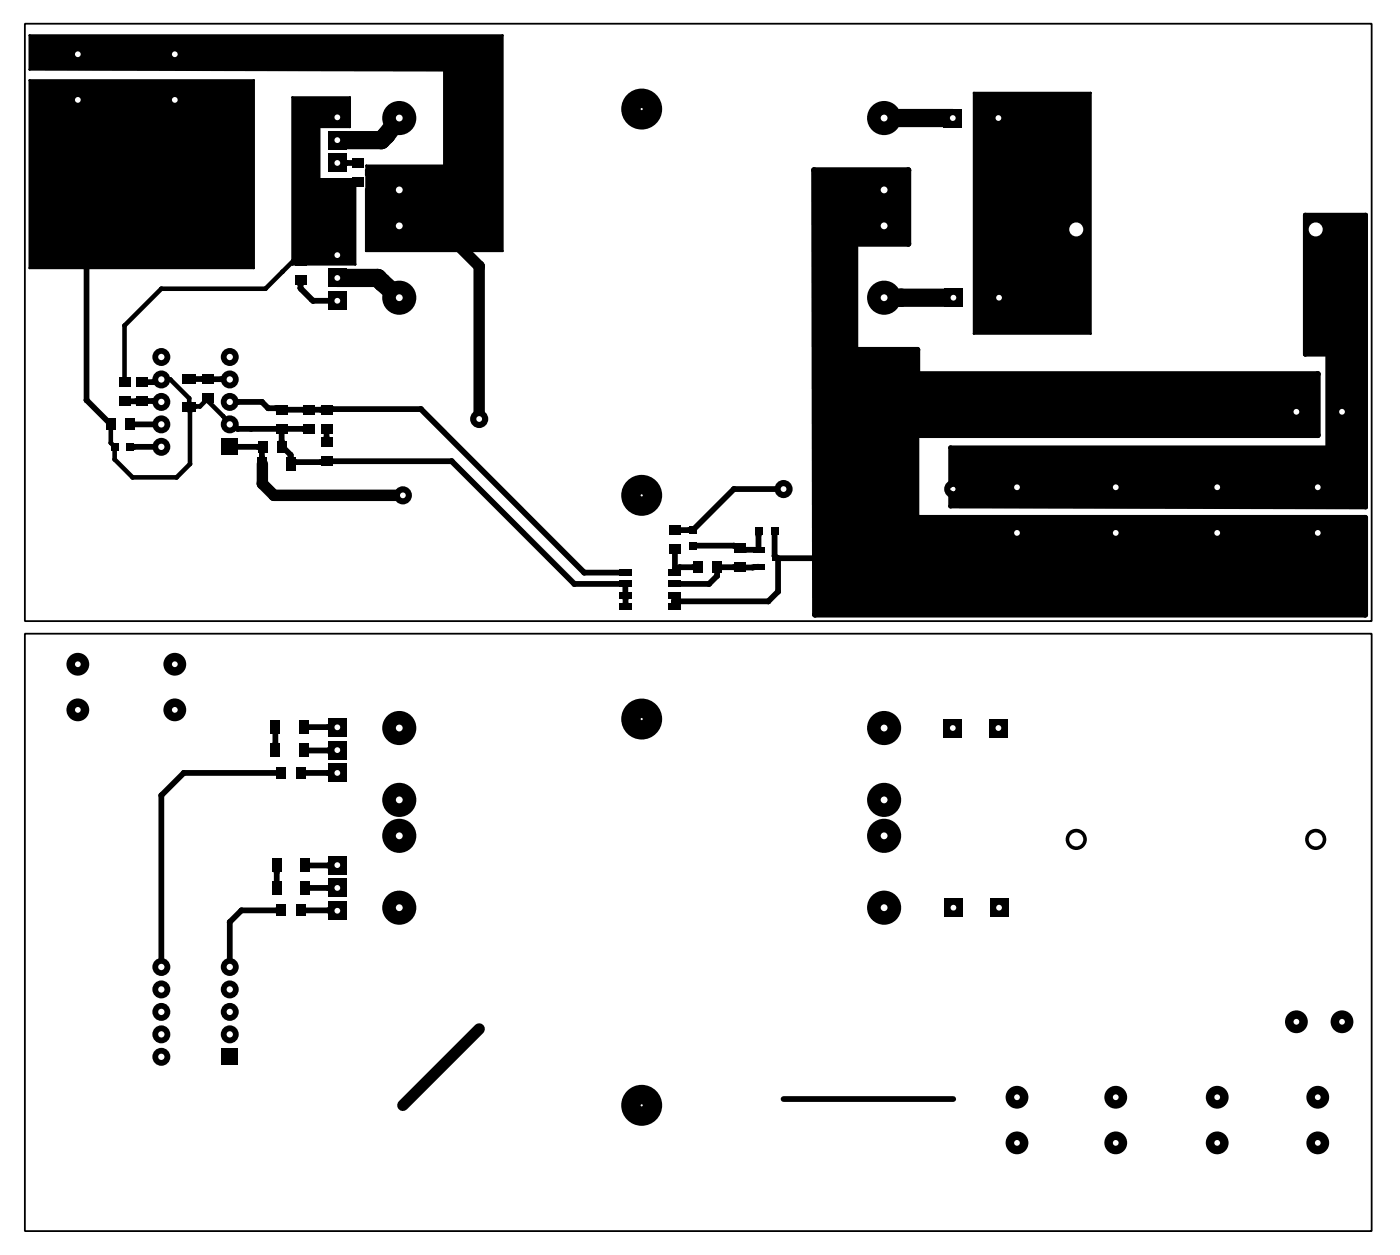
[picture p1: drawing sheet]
<svg xmlns="http://www.w3.org/2000/svg" width="156mm" height="140mm" viewBox="0 0 156 140" stroke-linecap="round" stroke-linejoin="round" font-family="sans-serif">
<g fill="#000">
<circle cx="37.5" cy="18.1" r=".32"/>
<circle cx="37.6" cy="18" r=".32"/>
<circle cx="38.6" cy="18.1" r=".32"/>
<circle cx="42.5" cy="15.6" r="1.01"/>
<circle cx="43" cy="15" r="1.01"/>
<circle cx="9.6" cy="28.9" r=".32"/>
<circle cx="12.5" cy="26" r=".32"/>
<circle cx="13.9" cy="36.2" r=".25"/>
<circle cx="18" cy="32.1" r=".25"/>
<circle cx="26.7" cy="26" r=".32"/>
<circle cx="29.6" cy="32.1" r=".25"/>
<circle cx="31.5" cy="30.2" r=".25"/>
<circle cx="32.7" cy="29" r=".25"/>
<circle cx="32.8" cy="29" r=".25"/>
<circle cx="33.5" cy="31.7" r=".32"/>
<circle cx="33.5" cy="32.1" r=".32"/>
<circle cx="33.5" cy="32.1" r=".12"/>
<circle cx="33.5" cy="32.4" r=".12"/>
<circle cx="34.1" cy="21.9" r=".12"/>
<circle cx="34.6" cy="33.5" r=".12"/>
<circle cx="34.9" cy="33.5" r=".32"/>
<circle cx="34.9" cy="33.5" r=".12"/>
<circle cx="37.6" cy="33.3" r=".32"/>
<circle cx="37.8" cy="33.5" r=".32"/>
<circle cx="38.2" cy="21.9" r=".12"/>
<circle cx="42.1" cy="30.9" r="1.01"/>
<circle cx="42.6" cy="31.4" r="1.01"/>
<circle cx="46.4" cy="25.1" r=".63"/>
<circle cx="48.9" cy="25.1" r=".63"/>
<circle cx="53.4" cy="29.6" r=".63"/>
<circle cx="100.4" cy="33.1" r="1.01"/>
<circle cx="9.6" cy="44.5" r=".32"/>
<circle cx="12.3" cy="49.3" r=".25"/>
<circle cx="12.8" cy="51.1" r=".25"/>
<circle cx="14.8" cy="53.1" r=".25"/>
<circle cx="14.9" cy="49.7" r=".32"/>
<circle cx="15.1" cy="44.7" r=".32"/>
<circle cx="16.4" cy="44.6" r=".32"/>
<circle cx="17.1" cy="44.6" r=".32"/>
<circle cx="17.1" cy="42.5" r=".32"/>
<circle cx="19" cy="42.2" r=".25"/>
<circle cx="19.7" cy="53.1" r=".25"/>
<circle cx="21.1" cy="44.3" r=".25"/>
<circle cx="21.1" cy="44.8" r=".25"/>
<circle cx="21.2" cy="51.6" r=".25"/>
<circle cx="21.2" cy="45.8" r=".25"/>
<circle cx="21.8" cy="45.2" r=".25"/>
<circle cx="22.3" cy="45.2" r=".25"/>
<circle cx="22.5" cy="42.2" r=".32"/>
<circle cx="23.2" cy="44.6" r=".25"/>
<circle cx="24.7" cy="42.2" r=".32"/>
<circle cx="24.9" cy="46.3" r=".25"/>
<circle cx="26.5" cy="44.7" r=".32"/>
<circle cx="26.5" cy="47.7" r=".32"/>
<circle cx="28" cy="47.7" r=".32"/>
<circle cx="28.7" cy="49.7" r=".32"/>
<circle cx="29.2" cy="50.9" r=".32"/>
<circle cx="29.2" cy="49.7" r=".32"/>
<circle cx="29.2" cy="44.7" r=".32"/>
<circle cx="29.2" cy="53.8" r=".63"/>
<circle cx="29.9" cy="45.4" r=".32"/>
<circle cx="30.5" cy="55.1" r=".63"/>
<circle cx="30.7" cy="45.4" r=".32"/>
<circle cx="31.4" cy="49.6" r=".32"/>
<circle cx="31.4" cy="49.1" r=".32"/>
<circle cx="32.4" cy="50.9" r=".32"/>
<circle cx="32.4" cy="50.6" r=".32"/>
<circle cx="32.9" cy="51.4" r=".32"/>
<circle cx="33.8" cy="45.6" r=".32"/>
<circle cx="33.8" cy="47.7" r=".32"/>
<circle cx="35.7" cy="51.4" r=".32"/>
<circle cx="35.7" cy="45.6" r=".32"/>
<circle cx="36.4" cy="48.7" r=".32"/>
<circle cx="37" cy="45.5" r=".32"/>
<circle cx="44.9" cy="55.1" r="1.01"/>
<circle cx="46.9" cy="45.5" r=".32"/>
<circle cx="50.3" cy="51.3" r=".32"/>
<circle cx="76.7" cy="59" r=".32"/>
<circle cx="81.7" cy="54.4" r=".32"/>
<circle cx="84.5" cy="59.6" r=".32"/>
<circle cx="64" cy="65" r=".32"/>
<circle cx="65.1" cy="63.7" r=".32"/>
<circle cx="69.7" cy="66.6" r=".32"/>
<circle cx="69.7" cy="67.2" r=".32"/>
<circle cx="75.1" cy="66.9" r=".32"/>
<circle cx="75.1" cy="67.2" r=".32"/>
<circle cx="75.2" cy="63.4" r=".32"/>
<circle cx="75.7" cy="63.1" r=".32"/>
<circle cx="77.2" cy="63.1" r=".32"/>
<circle cx="79" cy="65" r=".32"/>
<circle cx="79.9" cy="64.1" r=".32"/>
<circle cx="81.7" cy="60.7" r=".32"/>
<circle cx="81.7" cy="63.1" r=".32"/>
<circle cx="83" cy="61.2" r=".32"/>
<circle cx="83.8" cy="63.2" r=".32"/>
<circle cx="85.6" cy="66.9" r=".32"/>
<circle cx="86.3" cy="61.9" r=".32"/>
<circle cx="86.7" cy="65.8" r=".32"/>
<circle cx="100.1" cy="62.1" r=".32"/>
<circle cx="18" cy="88.5" r=".32"/>
<circle cx="20.5" cy="86" r=".32"/>
<circle cx="30.7" cy="82.8" r=".32"/>
<circle cx="30.8" cy="97.1" r=".32"/>
<circle cx="36.5" cy="80.9" r=".32"/>
<circle cx="36.5" cy="98.8" r=".32"/>
<circle cx="36.5" cy="83.5" r=".32"/>
<circle cx="36.5" cy="96.3" r=".32"/>
<circle cx="36.5" cy="86" r=".32"/>
<circle cx="37.6" cy="85.9" r=".32"/>
<circle cx="25.6" cy="102.6" r=".32"/>
<circle cx="26.9" cy="101.3" r=".32"/>
<circle cx="30.8" cy="101.3" r=".32"/>
<circle cx="36.5" cy="101.3" r=".32"/>
<circle cx="37.6" cy="101.2" r=".32"/>
</g>
<g fill="none" stroke="#000" stroke-width=".64">
<path d="M37.5 18.1h2.4M37.6 18v.1M27.4 25.5l-.7 .5h-14.2l-2.9 2.9v15.6l2.7 2.7M33.5 31.2v.9l1.4 1.4h2.9M37.6 33.3v.2M13.9 44.7l3.2-.1 .9 .1M14.5 47.2h3.5M14.5 49.7h3.5M18 42.2l-.9 .3h-1.3M21.1 42.2h4.5M25.6 49.7h3.6M25.6 47.2l.9 .5h8"/>
<path d="M25.6 44.7h3.6l.7 .7h.8l.7 .2 15.5-.1 18.2 18.2h4.5M29.2 49.7v1.9M31.4 49.6l1 1v1l.5-.2h2.8l.7-.1h13.9l13.7 13.7h5.6v2.5M31.4 47.7v2M36.4 47.7v1.5M84.5 59.1v2.1h-1.5l-.6-.2-.7-.3h-4.5M86.3 59.1v2.8l.4 .2M87.3 54.4h-5.6l-4.5 4.6h-2M75.1 66.3v1.2M75.2 61.1v2.3l-.1 .3 .6-.6h2M84.5 63.1l-.7 .1-3.9-.1v1l-.9 .9h-3.9M86.7 62.1v3.7l-1.1 1.1h-10.5"/>
<path d="M86.7 62.1h13.4M30.7 80.9v2.6M30.8 96.3v2.5M31.3 86h-10.8l-2.5 2.5v19.1M33.8 80.9l3.8 .1M34 98.8h3.6M37.6 85.9v.1h-4.1M37.6 96.3h-3.6M37.6 83.5h-3.8M31.3 101.3h-4.4l-1.3 1.3v5M37.6 101.2v.2l-4.1-.1M87.3 122.3h18.9"/>
</g>
<path d="M44.5 25.1h4.4l4.5 4.5v17M29.2 51.6v2.2l1.3 1.3h14.4M53.4 114.5l-8.5 8.5" fill="none" stroke="#000" stroke-width="1.3"/>
<path d="M33.5 32.1v.3l1.1 1.1h.3M39.9 20.3l-1.7 1.6h-4.1l-.6-.3" fill="none" stroke="#000" stroke-width=".25"/>
<path d="M44.5 13.1l-1.5 1.9-.5 .6h-4.9M98.5 13.1h7.6M37.6 30.9h4.5l2.4 2.2M98.5 33.1h7.7" fill="none" stroke="#000" stroke-width="2"/>
<path d="M33.5 29h-.8l-3.1 3.1h-11.6l-4.1 4.1v6.3M18 42.2h1l2.1 2.1v1M21.1 45.3l1.2-.1 .9-.9v.3l1.7 1.7 .7 .9M21.1 45.3l.1 .5v5.8l-1.5 1.5h-4.9l-2-2v-1.4l-.5-.4v-2.1" fill="none" stroke="#000" stroke-width=".51"/>
<circle cx="44.9" cy="55.1" r=".32" fill="#fff"/>
<circle cx="53.4" cy="46.6" r="1.01" fill="#000"/>
<circle cx="53.4" cy="46.6" r=".32" fill="#fff"/>
<circle cx="87.3" cy="54.4" r="1.01" fill="#000"/>
<circle cx="87.3" cy="54.4" r=".32" fill="#fff"/>
<circle cx="106.2" cy="54.4" r="1.01" fill="#000"/>
<circle cx="106.2" cy="54.4" r=".32" fill="#fff"/>
<g fill="#000">
<path d="M32.6 10.8h6.4v3.3h-3.4v5.8h4v9.5h-7zM36.9 13.1a.7 .7 0 0 0 1.4 0 .7 .7 0 0 0-1.4 0zM36.9 28.4a.7 .7 0 0 0 1.4 0 .7 .7 0 0 0-1.4 0zM33.4 25.4l-.1 .2 .2 .1 .1-.2zM33.4 21.5l-.1 .2 .2 .1 .1-.2zM33.4 28.9l-.1 .2 .2 .1 .1-.2z" fill-rule="evenodd"/>
<path d="M3.3 8.9h25v20.9h-25zM27.3 25.4l-.1 .2 .2 .1 .1-.2zM27.3 21.5l-.1 .2 .2 .1 .1-.2zM7.9 11.1a.76 .76 0 0 0 1.5 0 .76 .76 0 0 0-1.5 0zM18.7 11.1a.76 .76 0 0 0 1.5 0 .76 .76 0 0 0-1.5 0zM5.3 9.8l.1 .2 .2-.1-.1-.1zM11.5 10l.1 .2 .2-.1-.1-.2zM16 10l.1 .2 .2-.1-.1-.2z" fill-rule="evenodd"/>
<path d="M3.3 3.9h52.7v24h-15.2v-9.5h8.7v-10.6l-46.2-.1zM43.5 25.1a.96 .96 0 0 0 1.9 0 .96 .96 0 0 0-1.9 0zM43.5 21.1a.96 .96 0 0 0 1.9 0 .96 .96 0 0 0-1.9 0zM7.9 6a.76 .76 0 0 0 1.5 0 .76 .76 0 0 0-1.5 0zM18.7 6a.76 .76 0 0 0 1.5 0 .76 .76 0 0 0-1.5 0zM5.3 6.7l.1 .2 .2-.1-.1-.2zM11.5 6.8l.1 .2 .2-.1-.1-.1zM16 6.8l.1 .2 .2-.1-.1-.1z" fill-rule="evenodd"/>
<path d="M90.7 18.9h10.5v8.2h-5.9v11.8h6.9v2.7h44.6v6.8h-44.7v9.2h49.9v10.8h-61.2zM97.3 25.1a1.17 1.17 0 0 0 2.3 0 1.17 1.17 0 0 0-2.3 0zM97.3 21.1a1.17 1.17 0 0 0 2.3 0 1.17 1.17 0 0 0-2.3 0zM145.8 59.3a.96 .96 0 0 0 1.9 0 .96 .96 0 0 0-1.9 0zM134.6 59.3a.96 .96 0 0 0 1.9 0 .96 .96 0 0 0-1.9 0zM123.3 59.3a.96 .96 0 0 0 1.9 0 .96 .96 0 0 0-1.9 0zM112.3 59.3a.96 .96 0 0 0 1.9 0 .96 .96 0 0 0-1.9 0zM143.4 45.8a1 1 0 0 0 2 0 1 1 0 0 0-2 0zM110 58.4a.35 .35 0 0 0 .7 0 .35 .35 0 0 0-.7 0zM116.1 58.5a.35 .35 0 0 0 .7 0 .35 .35 0 0 0-.7 0zM145.2 42.6a.35 .35 0 0 0 .7 0 .35 .35 0 0 0-.7 0zM143.7 58.4a.35 .35 0 0 0 .7 0 .35 .35 0 0 0-.7 0zM149.5 58.5a.35 .35 0 0 0 .7 0 .35 .35 0 0 0-.7 0z" fill-rule="evenodd"/>
<path d="M108.5 10.3h13v26.8h-13zM110.5 13.1a.7 .7 0 0 0 1.4 0 .7 .7 0 0 0-1.4 0zM110.6 33.1a.7 .7 0 0 0 1.4 0 .7 .7 0 0 0-1.4 0zM118.9 25.5a1 1 0 0 0 2 0 1 1 0 0 0-2 0z" fill-rule="evenodd"/>
<path d="M105.9 49.8h42v-10.4h-2.5v-15.5h6.7v32.5l-46.2-.1v-1.4h.1h.4l.3-.3v-.4l-.3-.3h-.4l-.1 .1zM145.4 25.5a1.15 1.15 0 0 0 2.3 0 1.15 1.15 0 0 0-2.3 0zM145.9 54.2a.9 .9 0 0 0 1.8 0 .9 .9 0 0 0-1.8 0zM134.7 54.2a.9 .9 0 0 0 1.8 0 .9 .9 0 0 0-1.8 0zM123.4 54.2a.9 .9 0 0 0 1.8 0 .9 .9 0 0 0-1.8 0zM112.4 54.2a.9 .9 0 0 0 1.8 0 .9 .9 0 0 0-1.8 0zM148.6 45.8a.9 .9 0 0 0 1.8 0 .9 .9 0 0 0-1.8 0zM110.1 55.1v.2l.2 .2h.2l.1-.2v-.2l-.1-.1h-.2zM116.2 55.2v.2l.2 .2h.2l.1-.2v-.2l-.1-.1h-.2zM148.4 42.5v.2l.2 .2h.2l.1-.2v-.2l-.1-.1h-.2zM143.8 55.1v.2l.2 .2h.2l.1-.2v-.2l-.1-.1h-.2zM149.6 55.2v.2l.2 .2h.2l.1-.2v-.2l-.1-.1h-.2z" fill-rule="evenodd"/>
<circle cx="3.3" cy="7.7" r=".12"/>
<circle cx="3.3" cy="8.9" r=".12"/>
<circle cx="3.3" cy="3.9" r=".12"/>
<circle cx="5.3" cy="6.8" r=".12"/>
<circle cx="5.3" cy="6.7" r=".12"/>
<circle cx="5.3" cy="9.8" r=".12"/>
<circle cx="5.3" cy="9.9" r=".12"/>
<circle cx="5.4" cy="6.9" r=".12"/>
<circle cx="5.4" cy="9.8" r=".12"/>
<circle cx="5.4" cy="6.6" r=".12"/>
<circle cx="5.4" cy="10" r=".12"/>
<circle cx="5.5" cy="10" r=".12"/>
<circle cx="5.5" cy="9.8" r=".12"/>
<circle cx="5.5" cy="6.6" r=".12"/>
<circle cx="5.5" cy="6.9" r=".12"/>
<circle cx="5.6" cy="9.9" r=".12"/>
<circle cx="5.6" cy="6.7" r=".12"/>
<circle cx="5.6" cy="6.8" r=".12"/>
<circle cx="5.6" cy="9.8" r=".12"/>
<circle cx="8" cy="5.7" r=".12"/>
<circle cx="8" cy="6.3" r=".12"/>
<circle cx="8" cy="6" r=".12"/>
<circle cx="8" cy="11.4" r=".12"/>
<circle cx="8" cy="11.1" r=".12"/>
<circle cx="8" cy="10.8" r=".12"/>
<circle cx="8.4" cy="11.8" r=".12"/>
<circle cx="8.4" cy="5.3" r=".12"/>
<circle cx="8.4" cy="6.7" r=".12"/>
<circle cx="8.4" cy="10.4" r=".12"/>
<circle cx="8.7" cy="11.8" r=".12"/>
<circle cx="8.7" cy="5.3" r=".12"/>
<circle cx="8.7" cy="6.7" r=".12"/>
<circle cx="8.7" cy="10.4" r=".12"/>
<circle cx="9" cy="11.8" r=".12"/>
<circle cx="9" cy="6.7" r=".12"/>
<circle cx="9" cy="5.3" r=".12"/>
<circle cx="9" cy="10.4" r=".12"/>
<circle cx="9.4" cy="11.4" r=".12"/>
<circle cx="9.4" cy="10.8" r=".12"/>
<circle cx="9.4" cy="6" r=".12"/>
<circle cx="9.4" cy="6.3" r=".12"/>
<circle cx="9.4" cy="5.7" r=".12"/>
<circle cx="9.4" cy="11.1" r=".12"/>
<circle cx="11.5" cy="6.9" r=".12"/>
<circle cx="11.5" cy="10" r=".12"/>
<circle cx="11.5" cy="10.1" r=".12"/>
<circle cx="11.5" cy="6.8" r=".12"/>
<circle cx="11.6" cy="10.2" r=".12"/>
<circle cx="11.6" cy="7" r=".12"/>
<circle cx="11.6" cy="9.9" r=".12"/>
<circle cx="11.6" cy="6.8" r=".12"/>
<circle cx="11.7" cy="7" r=".12"/>
<circle cx="11.7" cy="9.9" r=".12"/>
<circle cx="11.7" cy="6.8" r=".12"/>
<circle cx="11.7" cy="10.2" r=".12"/>
<circle cx="11.8" cy="10" r=".12"/>
<circle cx="11.8" cy="10.1" r=".12"/>
<circle cx="11.8" cy="6.9" r=".12"/>
<circle cx="11.8" cy="6.8" r=".12"/>
<circle cx="16" cy="6.9" r=".12"/>
<circle cx="16" cy="10" r=".12"/>
<circle cx="16" cy="6.8" r=".12"/>
<circle cx="16" cy="10.1" r=".12"/>
<circle cx="16.1" cy="6.8" r=".12"/>
<circle cx="16.1" cy="9.9" r=".12"/>
<circle cx="16.1" cy="7" r=".12"/>
<circle cx="16.1" cy="10.2" r=".12"/>
<circle cx="16.2" cy="9.9" r=".12"/>
<circle cx="16.2" cy="7" r=".12"/>
<circle cx="16.2" cy="6.8" r=".12"/>
<circle cx="16.2" cy="10.2" r=".12"/>
<circle cx="16.3" cy="10" r=".12"/>
<circle cx="16.3" cy="6.9" r=".12"/>
<circle cx="16.3" cy="6.8" r=".12"/>
<circle cx="16.3" cy="10.1" r=".12"/>
<circle cx="18.8" cy="6.3" r=".12"/>
<circle cx="18.8" cy="11.4" r=".12"/>
<circle cx="18.8" cy="11.1" r=".12"/>
<circle cx="18.8" cy="6" r=".12"/>
<circle cx="18.8" cy="10.8" r=".12"/>
<circle cx="18.8" cy="5.7" r=".12"/>
<circle cx="19.2" cy="11.8" r=".12"/>
<circle cx="19.2" cy="5.3" r=".12"/>
<circle cx="19.2" cy="10.4" r=".12"/>
<circle cx="19.2" cy="6.7" r=".12"/>
<circle cx="19.5" cy="5.3" r=".12"/>
<circle cx="19.5" cy="6.7" r=".12"/>
<circle cx="19.5" cy="10.4" r=".12"/>
<circle cx="19.5" cy="11.8" r=".12"/>
<circle cx="19.8" cy="5.3" r=".12"/>
<circle cx="19.8" cy="6.7" r=".12"/>
<circle cx="19.8" cy="11.8" r=".12"/>
<circle cx="19.8" cy="10.4" r=".12"/>
<circle cx="20.2" cy="6.3" r=".12"/>
<circle cx="20.2" cy="11.1" r=".12"/>
<circle cx="20.2" cy="6" r=".12"/>
<circle cx="20.2" cy="11.4" r=".12"/>
<circle cx="20.2" cy="10.8" r=".12"/>
<circle cx="20.2" cy="5.7" r=".12"/>
<circle cx="28.3" cy="8.9" r=".12"/>
<circle cx="32.6" cy="10.8" r=".12"/>
<circle cx="35.6" cy="14.1" r=".12"/>
<circle cx="35.6" cy="19.9" r=".12"/>
<circle cx="36.9" cy="13.3" r=".12"/>
<circle cx="36.9" cy="12.8" r=".12"/>
<circle cx="36.9" cy="13.1" r=".12"/>
<circle cx="37.3" cy="13.7" r=".12"/>
<circle cx="37.3" cy="12.4" r=".12"/>
<circle cx="37.6" cy="13.7" r=".12"/>
<circle cx="37.6" cy="12.4" r=".12"/>
<circle cx="37.8" cy="13.7" r=".12"/>
<circle cx="37.8" cy="12.4" r=".12"/>
<circle cx="38.2" cy="13.3" r=".12"/>
<circle cx="38.2" cy="13.1" r=".12"/>
<circle cx="38.2" cy="12.8" r=".12"/>
<circle cx="39" cy="14.1" r=".12"/>
<circle cx="39" cy="10.8" r=".12"/>
<circle cx="39.6" cy="19.9" r=".12"/>
<circle cx="40.8" cy="19.5" r=".12"/>
<circle cx="40.8" cy="18.9" r=".12"/>
<circle cx="40.8" cy="18.4" r=".12"/>
<circle cx="49.5" cy="18.4" r=".12"/>
<circle cx="49.5" cy="7.8" r=".12"/>
<circle cx="56" cy="3.9" r=".12"/>
<circle cx="90.7" cy="18.9" r=".32"/>
<circle cx="101.2" cy="18.9" r=".32"/>
<circle cx="108.5" cy="10.3" r=".12"/>
<circle cx="110.6" cy="12.9" r=".12"/>
<circle cx="110.6" cy="13.4" r=".12"/>
<circle cx="110.6" cy="13.1" r=".12"/>
<circle cx="110.9" cy="12.5" r=".12"/>
<circle cx="110.9" cy="13.8" r=".12"/>
<circle cx="111.2" cy="12.5" r=".12"/>
<circle cx="111.2" cy="13.8" r=".12"/>
<circle cx="111.5" cy="12.5" r=".12"/>
<circle cx="111.5" cy="13.8" r=".12"/>
<circle cx="111.8" cy="13.4" r=".12"/>
<circle cx="111.8" cy="12.9" r=".12"/>
<circle cx="111.8" cy="13.1" r=".12"/>
<circle cx="121.5" cy="10.3" r=".12"/>
<circle cx="3.3" cy="29.8" r=".12"/>
<circle cx="27.2" cy="21.7" r=".12"/>
<circle cx="27.2" cy="25.5" r=".12"/>
<circle cx="27.2" cy="25.6" r=".12"/>
<circle cx="27.2" cy="21.6" r=".12"/>
<circle cx="27.3" cy="21.8" r=".12"/>
<circle cx="27.3" cy="25.4" r=".12"/>
<circle cx="27.3" cy="25.7" r=".12"/>
<circle cx="27.3" cy="21.5" r=".12"/>
<circle cx="27.4" cy="25.4" r=".12"/>
<circle cx="27.4" cy="21.5" r=".12"/>
<circle cx="27.4" cy="25.7" r=".12"/>
<circle cx="27.4" cy="21.8" r=".12"/>
<circle cx="27.5" cy="21.7" r=".12"/>
<circle cx="27.5" cy="25.5" r=".12"/>
<circle cx="27.5" cy="21.6" r=".12"/>
<circle cx="27.5" cy="25.6" r=".12"/>
<circle cx="28.3" cy="29.8" r=".12"/>
<circle cx="32.6" cy="29.4" r=".12"/>
<circle cx="33.3" cy="25.5" r=".12"/>
<circle cx="33.3" cy="21.6" r=".12"/>
<circle cx="33.3" cy="29" r=".12"/>
<circle cx="33.3" cy="25.6" r=".12"/>
<circle cx="33.3" cy="29.1" r=".12"/>
<circle cx="33.3" cy="21.7" r=".12"/>
<circle cx="33.4" cy="25.4" r=".12"/>
<circle cx="33.4" cy="28.9" r=".12"/>
<circle cx="33.4" cy="21.8" r=".12"/>
<circle cx="33.4" cy="21.5" r=".12"/>
<circle cx="33.4" cy="25.7" r=".12"/>
<circle cx="33.4" cy="29.2" r=".12"/>
<circle cx="33.5" cy="25.7" r=".12"/>
<circle cx="33.5" cy="21.8" r=".12"/>
<circle cx="33.5" cy="28.9" r=".12"/>
<circle cx="33.5" cy="25.4" r=".12"/>
<circle cx="33.5" cy="21.5" r=".12"/>
<circle cx="33.5" cy="29.2" r=".12"/>
<circle cx="33.6" cy="25.6" r=".12"/>
<circle cx="33.6" cy="25.5" r=".12"/>
<circle cx="33.6" cy="29" r=".12"/>
<circle cx="33.6" cy="21.7" r=".12"/>
<circle cx="33.6" cy="29.1" r=".12"/>
<circle cx="33.6" cy="21.6" r=".12"/>
<circle cx="36.9" cy="28.4" r=".12"/>
<circle cx="36.9" cy="28.1" r=".12"/>
<circle cx="36.9" cy="28.7" r=".12"/>
<circle cx="37.3" cy="29" r=".12"/>
<circle cx="37.3" cy="27.8" r=".12"/>
<circle cx="37.6" cy="27.8" r=".12"/>
<circle cx="37.6" cy="29" r=".12"/>
<circle cx="37.8" cy="27.8" r=".12"/>
<circle cx="37.8" cy="29" r=".12"/>
<circle cx="38.2" cy="28.4" r=".12"/>
<circle cx="38.2" cy="28.1" r=".12"/>
<circle cx="38.2" cy="28.7" r=".12"/>
<circle cx="39.6" cy="29.4" r=".12"/>
<circle cx="40.8" cy="27.9" r=".12"/>
<circle cx="40.8" cy="21.1" r=".12"/>
<circle cx="43.6" cy="25.5" r=".12"/>
<circle cx="43.6" cy="21.5" r=".12"/>
<circle cx="43.6" cy="21.1" r=".12"/>
<circle cx="43.6" cy="20.8" r=".12"/>
<circle cx="43.6" cy="25.1" r=".12"/>
<circle cx="43.6" cy="24.8" r=".12"/>
<circle cx="44.1" cy="20.2" r=".12"/>
<circle cx="44.1" cy="22" r=".12"/>
<circle cx="44.1" cy="26" r=".12"/>
<circle cx="44.1" cy="24.2" r=".12"/>
<circle cx="44.5" cy="24.2" r=".12"/>
<circle cx="44.5" cy="22" r=".12"/>
<circle cx="44.5" cy="20.2" r=".12"/>
<circle cx="44.5" cy="26" r=".12"/>
<circle cx="44.8" cy="22" r=".12"/>
<circle cx="44.8" cy="26" r=".12"/>
<circle cx="44.8" cy="20.2" r=".12"/>
<circle cx="44.8" cy="24.2" r=".12"/>
<circle cx="45.4" cy="20.8" r=".12"/>
<circle cx="45.4" cy="24.8" r=".12"/>
<circle cx="45.4" cy="21.5" r=".12"/>
<circle cx="45.4" cy="21.1" r=".12"/>
<circle cx="45.4" cy="25.1" r=".12"/>
<circle cx="45.4" cy="25.5" r=".12"/>
<circle cx="56" cy="27.9" r=".12"/>
<circle cx="95.3" cy="27.1" r=".32"/>
<circle cx="95.3" cy="38.9" r=".32"/>
<circle cx="97.4" cy="24.7" r=".32"/>
<circle cx="97.4" cy="21.6" r=".32"/>
<circle cx="97.4" cy="25.6" r=".32"/>
<circle cx="97.4" cy="20.7" r=".32"/>
<circle cx="97.4" cy="25.1" r=".12"/>
<circle cx="97.4" cy="21.1" r=".12"/>
<circle cx="98" cy="26.2" r=".32"/>
<circle cx="98" cy="24.1" r=".32"/>
<circle cx="98" cy="22.2" r=".32"/>
<circle cx="98" cy="20.1" r=".32"/>
<circle cx="98.5" cy="33.1" r="1.9"/>
<circle cx="98.5" cy="22.2" r=".12"/>
<circle cx="98.5" cy="26.2" r=".12"/>
<circle cx="98.5" cy="24.1" r=".12"/>
<circle cx="98.5" cy="20.1" r=".12"/>
<circle cx="98.9" cy="22.2" r=".32"/>
<circle cx="98.9" cy="26.2" r=".32"/>
<circle cx="98.9" cy="24.1" r=".32"/>
<circle cx="98.9" cy="20.1" r=".32"/>
<circle cx="99.5" cy="21.6" r=".32"/>
<circle cx="99.5" cy="24.7" r=".32"/>
<circle cx="99.5" cy="20.7" r=".32"/>
<circle cx="99.5" cy="25.6" r=".32"/>
<circle cx="99.6" cy="25.1" r=".12"/>
<circle cx="99.6" cy="21.1" r=".12"/>
<circle cx="101.2" cy="27.1" r=".32"/>
<circle cx="102.2" cy="38.9" r=".32"/>
<circle cx="108.5" cy="37.1" r=".12"/>
<circle cx="110.6" cy="33.4" r=".12"/>
<circle cx="110.6" cy="32.9" r=".12"/>
<circle cx="110.6" cy="33.1" r=".12"/>
<circle cx="111" cy="32.5" r=".12"/>
<circle cx="111" cy="33.8" r=".12"/>
<circle cx="111.3" cy="32.5" r=".12"/>
<circle cx="111.3" cy="33.8" r=".12"/>
<circle cx="111.5" cy="33.8" r=".12"/>
<circle cx="111.5" cy="32.5" r=".12"/>
<circle cx="111.9" cy="32.9" r=".12"/>
<circle cx="111.9" cy="33.1" r=".12"/>
<circle cx="111.9" cy="33.4" r=".12"/>
<circle cx="119" cy="25.5" r=".12"/>
<circle cx="119" cy="25.2" r=".12"/>
<circle cx="119" cy="25.9" r=".12"/>
<circle cx="119.5" cy="24.6" r=".12"/>
<circle cx="119.5" cy="26.4" r=".12"/>
<circle cx="119.9" cy="26.4" r=".12"/>
<circle cx="119.9" cy="24.6" r=".12"/>
<circle cx="120.2" cy="26.4" r=".12"/>
<circle cx="120.2" cy="24.6" r=".12"/>
<circle cx="120.8" cy="25.9" r=".12"/>
<circle cx="120.8" cy="25.2" r=".12"/>
<circle cx="120.8" cy="25.5" r=".12"/>
<circle cx="121.5" cy="37.1" r=".12"/>
<circle cx="145.4" cy="39.4" r=".25"/>
<circle cx="145.4" cy="23.9" r=".25"/>
<circle cx="145.5" cy="25.5" r=".12"/>
<circle cx="145.5" cy="25.1" r=".25"/>
<circle cx="145.5" cy="26" r=".25"/>
<circle cx="146.1" cy="24.5" r=".25"/>
<circle cx="146.1" cy="26.6" r=".25"/>
<circle cx="146.5" cy="24.5" r=".12"/>
<circle cx="146.5" cy="26.6" r=".12"/>
<circle cx="147" cy="26.6" r=".25"/>
<circle cx="147" cy="24.5" r=".25"/>
<circle cx="147.6" cy="25.5" r=".12"/>
<circle cx="147.6" cy="25.1" r=".25"/>
<circle cx="147.6" cy="26" r=".25"/>
<circle cx="147.9" cy="39.4" r=".25"/>
<circle cx="152.1" cy="23.9" r=".25"/>
<circle cx="102.1" cy="48.4" r=".32"/>
<circle cx="102.1" cy="57.6" r=".32"/>
<circle cx="102.2" cy="41.6" r=".32"/>
<circle cx="105.9" cy="56.3" r=".25"/>
<circle cx="105.9" cy="54" r=".25"/>
<circle cx="105.9" cy="54.9" r=".25"/>
<circle cx="105.9" cy="49.8" r=".25"/>
<circle cx="106" cy="54.9" r=".25"/>
<circle cx="106" cy="53.9" r=".25"/>
<circle cx="106.4" cy="53.9" r=".25"/>
<circle cx="106.4" cy="54.9" r=".25"/>
<circle cx="106.7" cy="54.6" r=".25"/>
<circle cx="106.7" cy="54.2" r=".25"/>
<circle cx="110" cy="58.3" r=".32"/>
<circle cx="110" cy="58.5" r=".32"/>
<circle cx="110" cy="58.4" r=".12"/>
<circle cx="110.1" cy="55.2" r=".12"/>
<circle cx="110.1" cy="55.3" r=".25"/>
<circle cx="110.1" cy="55.1" r=".25"/>
<circle cx="110.2" cy="58.1" r=".32"/>
<circle cx="110.2" cy="58.7" r=".32"/>
<circle cx="110.3" cy="55.5" r=".25"/>
<circle cx="110.3" cy="55" r=".25"/>
<circle cx="110.4" cy="55.5" r=".12"/>
<circle cx="110.4" cy="58.7" r=".12"/>
<circle cx="110.4" cy="55" r=".12"/>
<circle cx="110.4" cy="58.1" r=".12"/>
<circle cx="110.5" cy="55" r=".25"/>
<circle cx="110.5" cy="55.5" r=".25"/>
<circle cx="110.5" cy="58.7" r=".32"/>
<circle cx="110.5" cy="58.1" r=".32"/>
<circle cx="110.6" cy="55.2" r=".12"/>
<circle cx="110.6" cy="55.3" r=".25"/>
<circle cx="110.6" cy="55.1" r=".25"/>
<circle cx="110.7" cy="58.5" r=".32"/>
<circle cx="110.7" cy="58.3" r=".32"/>
<circle cx="110.7" cy="58.4" r=".12"/>
<circle cx="112.4" cy="59.7" r=".32"/>
<circle cx="112.4" cy="58.9" r=".32"/>
<circle cx="112.4" cy="59.3" r=".12"/>
<circle cx="112.4" cy="54.2" r=".12"/>
<circle cx="112.4" cy="53.9" r=".25"/>
<circle cx="112.4" cy="54.6" r=".25"/>
<circle cx="112.9" cy="58.4" r=".32"/>
<circle cx="112.9" cy="55.1" r=".25"/>
<circle cx="112.9" cy="53.4" r=".25"/>
<circle cx="113.3" cy="58.4" r=".12"/>
<circle cx="113.3" cy="53.4" r=".12"/>
<circle cx="113.3" cy="55.1" r=".12"/>
<circle cx="113.6" cy="53.4" r=".25"/>
<circle cx="113.6" cy="55.1" r=".25"/>
<circle cx="113.6" cy="58.4" r=".32"/>
<circle cx="114.1" cy="54.2" r=".12"/>
<circle cx="114.1" cy="54.6" r=".25"/>
<circle cx="114.1" cy="53.9" r=".25"/>
<circle cx="114.2" cy="59.7" r=".32"/>
<circle cx="114.2" cy="58.9" r=".32"/>
<circle cx="114.2" cy="59.3" r=".12"/>
<circle cx="116.1" cy="58.4" r=".32"/>
<circle cx="116.1" cy="58.6" r=".32"/>
<circle cx="116.1" cy="58.5" r=".12"/>
<circle cx="116.2" cy="55.3" r=".12"/>
<circle cx="116.2" cy="55.4" r=".25"/>
<circle cx="116.2" cy="55.2" r=".25"/>
<circle cx="116.3" cy="58.8" r=".32"/>
<circle cx="116.3" cy="58.2" r=".32"/>
<circle cx="116.4" cy="55.6" r=".25"/>
<circle cx="116.4" cy="55.1" r=".25"/>
<circle cx="116.5" cy="58.8" r=".12"/>
<circle cx="116.5" cy="58.2" r=".12"/>
<circle cx="116.5" cy="55.1" r=".12"/>
<circle cx="116.5" cy="55.6" r=".12"/>
<circle cx="116.6" cy="55.1" r=".25"/>
<circle cx="116.6" cy="55.6" r=".25"/>
<circle cx="116.6" cy="58.2" r=".32"/>
<circle cx="116.6" cy="58.8" r=".32"/>
<circle cx="116.7" cy="55.3" r=".12"/>
<circle cx="116.7" cy="55.4" r=".25"/>
<circle cx="116.7" cy="55.2" r=".25"/>
<circle cx="116.8" cy="58.4" r=".32"/>
<circle cx="116.8" cy="58.6" r=".32"/>
<circle cx="116.8" cy="58.5" r=".12"/>
<circle cx="123.4" cy="58.9" r=".32"/>
<circle cx="123.4" cy="59.7" r=".32"/>
<circle cx="123.4" cy="59.3" r=".12"/>
<circle cx="123.4" cy="54.2" r=".12"/>
<circle cx="123.4" cy="54.6" r=".25"/>
<circle cx="123.4" cy="53.9" r=".25"/>
<circle cx="123.9" cy="58.4" r=".32"/>
<circle cx="123.9" cy="55.1" r=".25"/>
<circle cx="123.9" cy="53.4" r=".25"/>
<circle cx="124.3" cy="55.1" r=".12"/>
<circle cx="124.3" cy="53.4" r=".12"/>
<circle cx="124.3" cy="58.4" r=".12"/>
<circle cx="124.6" cy="55.1" r=".25"/>
<circle cx="124.6" cy="53.4" r=".25"/>
<circle cx="124.6" cy="58.4" r=".32"/>
<circle cx="125.1" cy="54.2" r=".12"/>
<circle cx="125.1" cy="54.6" r=".25"/>
<circle cx="125.1" cy="53.9" r=".25"/>
<circle cx="125.2" cy="58.9" r=".32"/>
<circle cx="125.2" cy="59.7" r=".32"/>
<circle cx="125.2" cy="59.3" r=".12"/>
<circle cx="134.7" cy="59.7" r=".32"/>
<circle cx="134.7" cy="58.9" r=".32"/>
<circle cx="134.7" cy="59.3" r=".12"/>
<circle cx="134.7" cy="54.2" r=".12"/>
<circle cx="134.7" cy="53.9" r=".25"/>
<circle cx="134.7" cy="54.6" r=".25"/>
<circle cx="135.2" cy="58.4" r=".32"/>
<circle cx="135.2" cy="53.4" r=".25"/>
<circle cx="135.2" cy="55.1" r=".25"/>
<circle cx="135.6" cy="55.1" r=".12"/>
<circle cx="135.6" cy="58.4" r=".12"/>
<circle cx="135.6" cy="53.4" r=".12"/>
<circle cx="135.9" cy="53.4" r=".25"/>
<circle cx="135.9" cy="55.1" r=".25"/>
<circle cx="135.9" cy="58.4" r=".32"/>
<circle cx="136.4" cy="54.2" r=".12"/>
<circle cx="136.4" cy="54.6" r=".25"/>
<circle cx="136.4" cy="53.9" r=".25"/>
<circle cx="136.5" cy="58.9" r=".32"/>
<circle cx="136.5" cy="59.7" r=".32"/>
<circle cx="136.5" cy="59.3" r=".12"/>
<circle cx="143.5" cy="46.2" r=".32"/>
<circle cx="143.5" cy="45.5" r=".32"/>
<circle cx="143.5" cy="45.8" r=".12"/>
<circle cx="143.7" cy="58.3" r=".32"/>
<circle cx="143.7" cy="58.5" r=".32"/>
<circle cx="143.7" cy="58.4" r=".12"/>
<circle cx="143.8" cy="55.2" r=".12"/>
<circle cx="143.8" cy="55.3" r=".25"/>
<circle cx="143.8" cy="55.1" r=".25"/>
<circle cx="143.9" cy="58.1" r=".32"/>
<circle cx="143.9" cy="58.7" r=".32"/>
<circle cx="144" cy="55.5" r=".25"/>
<circle cx="144" cy="55" r=".25"/>
<circle cx="144" cy="44.9" r=".32"/>
<circle cx="144" cy="46.7" r=".32"/>
<circle cx="144.1" cy="58.7" r=".12"/>
<circle cx="144.1" cy="58.1" r=".12"/>
<circle cx="144.1" cy="55.5" r=".12"/>
<circle cx="144.1" cy="55" r=".12"/>
<circle cx="144.2" cy="55" r=".25"/>
<circle cx="144.2" cy="55.5" r=".25"/>
<circle cx="144.2" cy="58.7" r=".32"/>
<circle cx="144.2" cy="58.1" r=".32"/>
<circle cx="144.3" cy="55.2" r=".12"/>
<circle cx="144.3" cy="55.3" r=".25"/>
<circle cx="144.3" cy="55.1" r=".25"/>
<circle cx="144.4" cy="58.5" r=".32"/>
<circle cx="144.4" cy="58.3" r=".32"/>
<circle cx="144.4" cy="46.7" r=".12"/>
<circle cx="144.4" cy="44.9" r=".12"/>
<circle cx="144.4" cy="58.4" r=".12"/>
<circle cx="144.8" cy="44.9" r=".32"/>
<circle cx="144.8" cy="46.7" r=".32"/>
<circle cx="145.2" cy="42.8" r=".32"/>
<circle cx="145.2" cy="42.5" r=".32"/>
<circle cx="145.2" cy="42.6" r=".12"/>
<circle cx="145.3" cy="46.2" r=".32"/>
<circle cx="145.3" cy="45.5" r=".32"/>
<circle cx="145.3" cy="45.8" r=".12"/>
<circle cx="145.4" cy="42.3" r=".32"/>
<circle cx="145.4" cy="43" r=".32"/>
<circle cx="145.5" cy="43" r=".12"/>
<circle cx="145.5" cy="42.3" r=".12"/>
<circle cx="145.6" cy="42.3" r=".32"/>
<circle cx="145.6" cy="43" r=".32"/>
<circle cx="145.8" cy="42.5" r=".32"/>
<circle cx="145.8" cy="42.8" r=".32"/>
<circle cx="145.8" cy="42.6" r=".12"/>
<circle cx="145.9" cy="58.9" r=".32"/>
<circle cx="145.9" cy="59.7" r=".32"/>
<circle cx="145.9" cy="59.3" r=".12"/>
<circle cx="145.9" cy="54.2" r=".12"/>
<circle cx="145.9" cy="53.9" r=".25"/>
<circle cx="145.9" cy="54.6" r=".25"/>
<circle cx="146.4" cy="58.4" r=".32"/>
<circle cx="146.4" cy="55.1" r=".25"/>
<circle cx="146.4" cy="53.4" r=".25"/>
<circle cx="146.8" cy="41.6" r=".32"/>
<circle cx="146.8" cy="48.4" r=".32"/>
<circle cx="146.8" cy="55.1" r=".12"/>
<circle cx="146.8" cy="53.4" r=".12"/>
<circle cx="146.8" cy="58.4" r=".12"/>
<circle cx="147.1" cy="55.1" r=".25"/>
<circle cx="147.1" cy="53.4" r=".25"/>
<circle cx="147.1" cy="58.4" r=".32"/>
<circle cx="147.6" cy="54.2" r=".12"/>
<circle cx="147.6" cy="54.6" r=".25"/>
<circle cx="147.6" cy="53.9" r=".25"/>
<circle cx="147.7" cy="59.7" r=".32"/>
<circle cx="147.7" cy="58.9" r=".32"/>
<circle cx="147.7" cy="59.3" r=".12"/>
<circle cx="147.9" cy="49.8" r=".25"/>
<circle cx="148.4" cy="42.6" r=".12"/>
<circle cx="148.4" cy="42.5" r=".25"/>
<circle cx="148.4" cy="42.7" r=".25"/>
<circle cx="148.6" cy="42.9" r=".25"/>
<circle cx="148.6" cy="42.4" r=".25"/>
<circle cx="148.6" cy="45.8" r=".12"/>
<circle cx="148.6" cy="46.2" r=".25"/>
<circle cx="148.6" cy="45.5" r=".25"/>
<circle cx="148.7" cy="42.9" r=".12"/>
<circle cx="148.7" cy="42.4" r=".12"/>
<circle cx="148.8" cy="42.9" r=".25"/>
<circle cx="148.8" cy="42.4" r=".25"/>
<circle cx="148.9" cy="42.6" r=".12"/>
<circle cx="148.9" cy="42.5" r=".25"/>
<circle cx="148.9" cy="42.7" r=".25"/>
<circle cx="149.1" cy="45" r=".25"/>
<circle cx="149.1" cy="46.7" r=".25"/>
<circle cx="149.5" cy="46.7" r=".12"/>
<circle cx="149.5" cy="45" r=".12"/>
<circle cx="149.5" cy="58.6" r=".32"/>
<circle cx="149.5" cy="58.4" r=".32"/>
<circle cx="149.5" cy="58.5" r=".12"/>
<circle cx="149.6" cy="55.3" r=".12"/>
<circle cx="149.6" cy="55.4" r=".25"/>
<circle cx="149.6" cy="55.2" r=".25"/>
<circle cx="149.7" cy="58.8" r=".32"/>
<circle cx="149.7" cy="58.2" r=".32"/>
<circle cx="149.8" cy="55.1" r=".25"/>
<circle cx="149.8" cy="55.6" r=".25"/>
<circle cx="149.8" cy="45" r=".25"/>
<circle cx="149.8" cy="46.7" r=".25"/>
<circle cx="149.9" cy="58.2" r=".12"/>
<circle cx="149.9" cy="55.6" r=".12"/>
<circle cx="149.9" cy="55.1" r=".12"/>
<circle cx="149.9" cy="58.8" r=".12"/>
<circle cx="150" cy="55.1" r=".25"/>
<circle cx="150" cy="55.6" r=".25"/>
<circle cx="150" cy="58.8" r=".32"/>
<circle cx="150" cy="58.2" r=".32"/>
<circle cx="150.1" cy="55.3" r=".12"/>
<circle cx="150.1" cy="55.4" r=".25"/>
<circle cx="150.1" cy="55.2" r=".25"/>
<circle cx="150.2" cy="58.4" r=".32"/>
<circle cx="150.2" cy="58.6" r=".32"/>
<circle cx="150.2" cy="58.5" r=".12"/>
<circle cx="150.3" cy="45.8" r=".12"/>
<circle cx="150.3" cy="46.2" r=".25"/>
<circle cx="150.3" cy="45.5" r=".25"/>
<circle cx="152" cy="57.6" r=".32"/>
<circle cx="152.1" cy="56.4" r=".25"/>
<circle cx="90.8" cy="68.4" r=".32"/>
<circle cx="112.9" cy="60.2" r=".32"/>
<circle cx="113.3" cy="60.2" r=".12"/>
<circle cx="113.6" cy="60.2" r=".32"/>
<circle cx="123.9" cy="60.2" r=".32"/>
<circle cx="124.3" cy="60.2" r=".12"/>
<circle cx="124.6" cy="60.2" r=".32"/>
<circle cx="135.2" cy="60.2" r=".32"/>
<circle cx="135.6" cy="60.2" r=".12"/>
<circle cx="135.9" cy="60.2" r=".32"/>
<circle cx="146.4" cy="60.2" r=".32"/>
<circle cx="146.8" cy="60.2" r=".12"/>
<circle cx="147.1" cy="60.2" r=".32"/>
<circle cx="152" cy="68.4" r=".32"/>
</g>
<g fill="none" stroke="#000" stroke-width=".25">
<path d="M3.3 3.9h52.7v24h-15.2v-9.5h8.7v-10.6l-46.2-.1zM3.3 8.9h25v20.9h-25zM5.3 6.7h.3M5.3 9.9h.3M5.4 6.6l.2 .1-.1 .2-.2-.1zM5.4 9.8h.2l-.1 .2-.2-.1zM5.5 6.6v.3M5.5 9.8v.2M8 6h1.4M8 11.1h1.4M8.7 5.3v1.4M8.7 10.4v1.4"/>
<path d="M11.5 6.9h.3M11.5 10h.3M11.6 6.8h.2l-.1 .2-.2-.1zM11.6 9.9l.2 .1-.1 .2-.2-.1zM11.7 6.8v.2M11.7 9.9v.3M16 6.9h.3M16 10h.3M16.1 6.8h.2l-.1 .2-.2-.1zM16.1 9.9l.2 .1-.1 .2-.2-.1zM16.2 6.8v.2M16.2 9.9v.3"/>
<path d="M18.8 6h1.4M18.8 11.1h1.4M19.5 5.3v1.4M19.5 10.4v1.4M32.6 10.8h6.4v3.3h-3.4v5.8h4v9.5h-7zM36.9 13.1h1.3M37.6 12.4v1.3M108.5 10.3h13v26.8h-13zM110.6 13.1h1.2M111.2 12.5v1.3M27.2 25.5h.3M27.2 21.6h.3"/>
<path d="M27.3 25.4l.2 .1-.1 .2-.2-.1zM27.3 21.5l.2 .1-.1 .2-.2-.1zM27.4 21.5v.3M27.4 25.4v.3M33.3 25.5h.3M33.3 29h.3M33.3 21.6h.3M33.4 25.4l.2 .1-.1 .2-.2-.1zM33.4 21.5l.2 .1-.1 .2-.2-.1zM33.4 28.9l.2 .1-.1 .2-.2-.1zM33.5 21.5v.3M33.5 25.4v.3"/>
<path d="M33.5 28.9v.3M36.9 28.4h1.3M37.6 27.8v1.2M43.6 25.1h1.8M43.6 21.1h1.8M44.5 20.2v1.8M44.5 24.2v1.8M97.4 25.1h2.1M97.4 21.1h2.1M98.5 20.1v2.1M98.5 24.1v2.1M110.6 33.1h1.3"/>
<path d="M111.3 32.5v1.3M119 25.5h1.8M119.9 24.6v1.8M145.5 25.5h2.1M146.5 24.5v2.1M110 58.4h.7M110.1 55.2h.5M110.4 55v.5M110.4 58.1v.6M112.4 59.3h1.8M112.4 54.2h1.7M113.3 53.4v1.7"/>
<path d="M113.3 58.4v1.8M116.1 58.5h.7M116.2 55.3h.5M116.5 55.1v.5M116.5 58.2v.6M123.4 59.3h1.8M123.4 54.2h1.7M124.3 53.4v1.7M124.3 58.4v1.8M134.7 59.3h1.8M134.7 54.2h1.7M135.6 53.4v1.7"/>
<path d="M135.6 58.4v1.8M143.5 45.8h1.8M143.7 58.4h.7M143.8 55.2h.5M144.1 55v.5M144.1 58.1v.6M144.4 44.9v1.8M145.2 42.6h.6M145.5 42.3v.7M145.9 59.3h1.8M145.9 54.2h1.7M146.8 53.4v1.7"/>
<path d="M146.8 58.4v1.8M148.4 42.6h.5M148.6 45.8h1.7M148.7 42.4v.5M149.5 45v1.7M149.5 58.5h.7M149.6 55.3h.5M149.9 55.1v.5M149.9 58.2v.6"/>
<circle cx="8.7" cy="11.1" r=".76"/>
<circle cx="8.7" cy="6" r=".76"/>
<circle cx="19.5" cy="6" r=".76"/>
<circle cx="19.5" cy="11.1" r=".76"/>
<circle cx="37.6" cy="13.1" r=".69"/>
<circle cx="111.2" cy="13.1" r=".69"/>
<circle cx="37.6" cy="28.4" r=".69"/>
<circle cx="44.5" cy="25.1" r=".96"/>
<circle cx="44.5" cy="21.1" r=".96"/>
<circle cx="111.3" cy="33.1" r=".69"/>
<circle cx="119.9" cy="25.5" r=".99"/>
</g>
<g fill="none" stroke="#000" stroke-width=".51">
<path d="M105.9 49.8h42v-10.4h-2.5v-15.5h6.7v32.5l-46.2-.1v-1.4h.1h.4l.3-.3v-.4l-.3-.3h-.4l-.1 .1zM110.1 55.1l.2-.1h.2l.1 .1v.2l-.1 .2h-.2l-.2-.2zM116.2 55.2l.2-.1h.2l.1 .1v.2l-.1 .2h-.2l-.2-.2zM143.8 55.1l.2-.1h.2l.1 .1v.2l-.1 .2h-.2l-.2-.2zM148.4 42.5l.2-.1h.2l.1 .1v.2l-.1 .2h-.2l-.2-.2zM149.6 55.2l.2-.1h.2l.1 .1v.2l-.1 .2h-.2l-.2-.2z"/>
<circle cx="146.5" cy="25.5" r="1.13"/>
<circle cx="113.3" cy="54.2" r=".9"/>
<circle cx="124.3" cy="54.2" r=".9"/>
<circle cx="135.6" cy="54.2" r=".9"/>
<circle cx="146.8" cy="54.2" r=".89"/>
<circle cx="149.5" cy="45.8" r=".9"/>
</g>
<g fill="none" stroke="#000" stroke-width=".64">
<path d="M90.7 18.9h10.5v8.2h-5.9v11.8h6.9v2.7h44.6v6.8h-44.7v9.2h49.9v10.8h-61.2z"/>
<circle cx="98.5" cy="25.1" r="1.17"/>
<circle cx="98.5" cy="21.1" r="1.17"/>
<circle cx="110.4" cy="58.4" r=".35"/>
<circle cx="113.3" cy="59.3" r=".96"/>
<circle cx="116.5" cy="58.5" r=".35"/>
<circle cx="124.3" cy="59.3" r=".96"/>
<circle cx="135.6" cy="59.3" r=".96"/>
<circle cx="144.1" cy="58.4" r=".35"/>
<circle cx="144.4" cy="45.8" r=".96"/>
<circle cx="145.5" cy="42.6" r=".35"/>
<circle cx="146.8" cy="59.3" r=".96"/>
<circle cx="149.9" cy="58.5" r=".35"/>
</g>
<circle cx="98.5" cy="33.1" r=".38" fill="#fff"/>
<circle cx="98.5" cy="25.1" r="1.9" fill="#000"/>
<circle cx="98.5" cy="25.1" r=".38" fill="#fff"/>
<circle cx="98.5" cy="21.1" r="1.9" fill="#000"/>
<circle cx="98.5" cy="21.1" r=".38" fill="#fff"/>
<circle cx="98.5" cy="13.1" r="1.9" fill="#000"/>
<circle cx="98.5" cy="13.1" r=".38" fill="#fff"/>
<circle cx="44.5" cy="33.1" r="1.9" fill="#000"/>
<circle cx="44.5" cy="33.1" r=".38" fill="#fff"/>
<circle cx="44.5" cy="25.1" r="1.9" fill="#000"/>
<circle cx="44.5" cy="25.1" r=".38" fill="#fff"/>
<circle cx="44.5" cy="21.1" r="1.9" fill="#000"/>
<circle cx="44.5" cy="21.1" r=".38" fill="#fff"/>
<circle cx="44.5" cy="13.1" r="1.9" fill="#000"/>
<circle cx="44.5" cy="13.1" r=".38" fill="#fff"/>
<circle cx="71.5" cy="55.1" r="2.28" fill="#000"/>
<circle cx="71.5" cy="55.1" r=".12" fill="#fff"/>
<circle cx="71.5" cy="12.1" r="2.28" fill="#000"/>
<circle cx="71.5" cy="12.1" r=".12" fill="#fff"/>
<path d="M110.2 12.1h2v2h-2z" fill="#000"/>
<circle cx="111.2" cy="13.1" r=".32" fill="#fff"/>
<path d="M105.1 12.1h2v2h-2z" fill="#000"/>
<circle cx="106.1" cy="13.1" r=".32" fill="#fff"/>
<path d="M110.3 32.1h2v2h-2z" fill="#000"/>
<circle cx="111.3" cy="33.1" r=".32" fill="#fff"/>
<path d="M105.2 32.1h2v2h-2z" fill="#000"/>
<circle cx="106.2" cy="33.1" r=".32" fill="#fff"/>
<circle cx="119.9" cy="25.5" r="1.18" fill="#000"/>
<circle cx="119.9" cy="25.5" r=".78" fill="#fff"/>
<circle cx="146.5" cy="25.5" r="1.18" fill="#000"/>
<circle cx="146.5" cy="25.5" r=".78" fill="#fff"/>
<circle cx="146.8" cy="54.2" r="1.27" fill="#000"/>
<circle cx="146.8" cy="54.2" r=".32" fill="#fff"/>
<circle cx="146.8" cy="59.3" r="1.27" fill="#000"/>
<circle cx="146.8" cy="59.3" r=".32" fill="#fff"/>
<circle cx="135.6" cy="54.2" r="1.27" fill="#000"/>
<circle cx="135.6" cy="54.2" r=".32" fill="#fff"/>
<circle cx="135.6" cy="59.3" r="1.27" fill="#000"/>
<circle cx="135.6" cy="59.3" r=".32" fill="#fff"/>
<circle cx="124.3" cy="54.2" r="1.27" fill="#000"/>
<circle cx="124.3" cy="54.2" r=".32" fill="#fff"/>
<circle cx="124.3" cy="59.3" r="1.27" fill="#000"/>
<circle cx="124.3" cy="59.3" r=".32" fill="#fff"/>
<circle cx="113.3" cy="54.2" r="1.27" fill="#000"/>
<circle cx="113.3" cy="54.2" r=".32" fill="#fff"/>
<circle cx="113.3" cy="59.3" r="1.27" fill="#000"/>
<circle cx="113.3" cy="59.3" r=".32" fill="#fff"/>
<circle cx="149.5" cy="45.8" r="1.27" fill="#000"/>
<circle cx="149.5" cy="45.8" r=".32" fill="#fff"/>
<circle cx="144.4" cy="45.8" r="1.27" fill="#000"/>
<circle cx="144.4" cy="45.8" r=".32" fill="#fff"/>
<path d="M36.6 17.1h2v2h-2zM109.6 54.7h1.5v1h-1.5zM109.6 57.9h1.5v1h-1.5zM115.7 54.8h1.5v1h-1.5zM115.7 58h1.5v1h-1.5zM143.3 54.7h1.5v1h-1.5zM143.3 57.9h1.5v1h-1.5zM145 41.9h1v1.5h-1zM148.2 41.9h1v1.5h-1zM149.1 54.8h1.5v1h-1.5zM149.1 58h1.5v1h-1.5z" fill="#000"/>
<circle cx="37.6" cy="18.1" r=".32" fill="#fff"/>
<path d="M36.6 14.6h2v2h-2z" fill="#000"/>
<circle cx="37.6" cy="15.6" r=".32" fill="#fff"/>
<path d="M36.6 12h2v2.1h-2z" fill="#000"/>
<circle cx="37.6" cy="13.1" r=".32" fill="#fff"/>
<path d="M36.6 32.5h2v2h-2z" fill="#000"/>
<circle cx="37.6" cy="33.5" r=".32" fill="#fff"/>
<path d="M36.6 29.9h2v2h-2z" fill="#000"/>
<circle cx="37.6" cy="30.9" r=".32" fill="#fff"/>
<path d="M36.6 27.4h2v2h-2z" fill="#000"/>
<circle cx="37.6" cy="28.4" r=".32" fill="#fff"/>
<path d="M24.7 48.8h1.8v1.8h-1.8zM68.9 67.2h1.5v.7h-1.5zM68.9 65.9h1.5v.7h-1.5zM68.9 64.6h1.5v.7h-1.5zM68.9 63.4h1.5v.7h-1.5zM74.4 63.4h1.4v.7h-1.4zM74.4 64.6h1.4v.7h-1.4zM74.4 65.9h1.4v.7h-1.4zM74.4 67.2h1.4v.7h-1.4z" fill="#000"/>
<circle cx="25.6" cy="47.2" r="1" fill="#000"/>
<circle cx="25.6" cy="47.2" r=".35" fill="#fff"/>
<circle cx="25.6" cy="44.7" r="1" fill="#000"/>
<circle cx="25.6" cy="44.7" r=".35" fill="#fff"/>
<circle cx="25.6" cy="42.2" r="1" fill="#000"/>
<circle cx="25.6" cy="42.2" r=".35" fill="#fff"/>
<circle cx="25.6" cy="39.7" r="1" fill="#000"/>
<circle cx="25.6" cy="39.7" r=".35" fill="#fff"/>
<circle cx="18" cy="39.7" r="1" fill="#000"/>
<circle cx="18" cy="39.7" r=".35" fill="#fff"/>
<circle cx="18" cy="42.2" r="1" fill="#000"/>
<circle cx="18" cy="42.2" r=".35" fill="#fff"/>
<circle cx="18" cy="44.7" r="1" fill="#000"/>
<circle cx="18" cy="44.7" r=".35" fill="#fff"/>
<circle cx="18" cy="47.2" r="1" fill="#000"/>
<circle cx="18" cy="47.2" r=".35" fill="#fff"/>
<circle cx="18" cy="49.7" r="1" fill="#000"/>
<circle cx="18" cy="49.7" r=".35" fill="#fff"/>
<path d="M26.7 19.9h1.3v3.4h-1.3zM32.8 19.9h1.3v3.4h-1.3zM39.2 19.8h1.3v1h-1.3zM39.2 17.6h1.3v1h-1.3zM26.7 23.8h1.3v3.4h-1.3zM32.8 28.5h1.3v1h-1.3zM32.8 30.7h1.3v1h-1.3zM32.8 23.8h1.3v3.4h-1.3z" fill="#000"/>
<circle cx="8.7" cy="6" r="1.27" fill="#000"/>
<circle cx="8.7" cy="6" r=".32" fill="#fff"/>
<circle cx="8.7" cy="11.1" r="1.27" fill="#000"/>
<circle cx="8.7" cy="11.1" r=".32" fill="#fff"/>
<circle cx="19.5" cy="6" r="1.27" fill="#000"/>
<circle cx="19.5" cy="6" r=".32" fill="#fff"/>
<circle cx="19.5" cy="11.1" r="1.27" fill="#000"/>
<circle cx="19.5" cy="11.1" r=".32" fill="#fff"/>
<g fill="#000">
<path d="M4.7 9.4h1.5v1h-1.5zM4.7 6.2h1.5v1h-1.5zM10.9 9.5h1.5v1h-1.5zM10.9 6.4h1.5v1h-1.5zM15.4 9.5h1.5v1h-1.5zM15.4 6.4h1.5v1h-1.5zM11.8 46.6h1v1.3h-1zM12.3 49.3h.9v.9h-.9zM13.2 42h1.3v1h-1.3zM13.2 44.2h1.3v1h-1.3zM14 46.6h1v1.3h-1zM14.1 49.3h.8v.9h-.8z"/>
<path d="M15.1 42h1.3v1h-1.3zM15.1 44.2h1.3v1h-1.3zM20.3 44.8h1.5v1h-1.5zM20.3 41.7h1.5v1h-1.5zM22.5 43.8h1.3v1h-1.3zM22.5 41.7h1.3v1h-1.3zM28.7 50.9h1v1.5h-1zM28.7 49.1h1v1.3h-1zM30.7 47.2h1.3v1h-1.3zM30.7 45.1h1.3v1h-1.3zM30.9 49.1h1v1.3h-1zM31.9 50.9h1v1.5h-1z"/>
<path d="M33.8 47.2h1.3v1h-1.3zM33.8 45.1h1.3v1h-1.3zM35.7 47.2h1.3v1h-1.3zM35.7 45.1h1.3v1h-1.3zM35.7 50.8h1.3v1h-1.3zM35.7 48.7h1.3v1h-1.3zM74.5 58.5h1.3v1h-1.3zM76.7 58.6h.9v.8h-.9zM84.1 58.7h.9v.9h-.9zM85.8 58.7h.9v.9h-.9zM74.5 60.6h1.3v1h-1.3zM76.7 60.3h.9v.9h-.9z"/>
<path d="M77.2 62.5h1v1.3h-1zM79.4 62.5h1v1.3h-1zM81.7 60.5h1.3v1h-1.3zM81.7 62.7h1.3v1h-1.3zM83.8 62.8h1.3v.6h-1.3zM83.8 60.9h1.3v.6h-1.3zM86 61.9h1.3v.5h-1.3z"/>
</g>
<circle cx="98.5" cy="101" r="1.9" fill="#000"/>
<circle cx="98.5" cy="101" r=".38" fill="#fff"/>
<circle cx="98.5" cy="93" r="1.9" fill="#000"/>
<circle cx="98.5" cy="93" r=".38" fill="#fff"/>
<circle cx="98.5" cy="89" r="1.9" fill="#000"/>
<circle cx="98.5" cy="89" r=".38" fill="#fff"/>
<circle cx="98.5" cy="81" r="1.9" fill="#000"/>
<circle cx="98.5" cy="81" r=".38" fill="#fff"/>
<circle cx="44.5" cy="101" r="1.9" fill="#000"/>
<circle cx="44.5" cy="101" r=".38" fill="#fff"/>
<circle cx="44.5" cy="93" r="1.9" fill="#000"/>
<circle cx="44.5" cy="93" r=".38" fill="#fff"/>
<circle cx="44.5" cy="89" r="1.9" fill="#000"/>
<circle cx="44.5" cy="89" r=".38" fill="#fff"/>
<circle cx="44.5" cy="81" r="1.9" fill="#000"/>
<circle cx="44.5" cy="81" r=".38" fill="#fff"/>
<circle cx="71.5" cy="123" r="2.28" fill="#000"/>
<circle cx="71.5" cy="123" r=".12" fill="#fff"/>
<circle cx="71.5" cy="80" r="2.28" fill="#000"/>
<circle cx="71.5" cy="80" r=".12" fill="#fff"/>
<path d="M110.2 80h2v2h-2z" fill="#000"/>
<circle cx="111.2" cy="81" r=".32" fill="#fff"/>
<path d="M105.1 80h2v2h-2z" fill="#000"/>
<circle cx="106.1" cy="81" r=".32" fill="#fff"/>
<path d="M110.3 100h2v2h-2z" fill="#000"/>
<circle cx="111.3" cy="101" r=".32" fill="#fff"/>
<path d="M105.2 100h2v2h-2z" fill="#000"/>
<circle cx="106.2" cy="101" r=".32" fill="#fff"/>
<circle cx="119.9" cy="93.4" r="1.18" fill="#000"/>
<circle cx="119.9" cy="93.4" r=".78" fill="#fff"/>
<circle cx="146.5" cy="93.4" r="1.18" fill="#000"/>
<circle cx="146.5" cy="93.4" r=".78" fill="#fff"/>
<circle cx="146.8" cy="122.1" r="1.27" fill="#000"/>
<circle cx="146.8" cy="122.1" r=".32" fill="#fff"/>
<circle cx="146.8" cy="127.2" r="1.27" fill="#000"/>
<circle cx="146.8" cy="127.2" r=".32" fill="#fff"/>
<circle cx="135.6" cy="122.1" r="1.27" fill="#000"/>
<circle cx="135.6" cy="122.1" r=".32" fill="#fff"/>
<circle cx="135.6" cy="127.2" r="1.27" fill="#000"/>
<circle cx="135.6" cy="127.2" r=".32" fill="#fff"/>
<circle cx="124.3" cy="122.1" r="1.27" fill="#000"/>
<circle cx="124.3" cy="122.1" r=".32" fill="#fff"/>
<circle cx="124.3" cy="127.2" r="1.27" fill="#000"/>
<circle cx="124.3" cy="127.2" r=".32" fill="#fff"/>
<circle cx="113.3" cy="122.1" r="1.27" fill="#000"/>
<circle cx="113.3" cy="122.1" r=".32" fill="#fff"/>
<circle cx="113.3" cy="127.2" r="1.27" fill="#000"/>
<circle cx="113.3" cy="127.2" r=".32" fill="#fff"/>
<circle cx="149.5" cy="113.7" r="1.27" fill="#000"/>
<circle cx="149.5" cy="113.7" r=".32" fill="#fff"/>
<circle cx="144.4" cy="113.7" r="1.27" fill="#000"/>
<circle cx="144.4" cy="113.7" r=".32" fill="#fff"/>
<path d="M36.6 85h2v2h-2z" fill="#000"/>
<circle cx="37.6" cy="86" r=".32" fill="#fff"/>
<path d="M36.6 82.5h2v2h-2z" fill="#000"/>
<circle cx="37.6" cy="83.5" r=".32" fill="#fff"/>
<path d="M36.6 79.9h2v2.1h-2z" fill="#000"/>
<circle cx="37.6" cy="81" r=".32" fill="#fff"/>
<path d="M36.6 100.4h2v2h-2z" fill="#000"/>
<circle cx="37.6" cy="101.4" r=".32" fill="#fff"/>
<path d="M36.6 97.8h2v2h-2z" fill="#000"/>
<circle cx="37.6" cy="98.8" r=".32" fill="#fff"/>
<path d="M36.6 95.3h2v2h-2z" fill="#000"/>
<circle cx="37.6" cy="96.3" r=".32" fill="#fff"/>
<path d="M24.7 116.7h1.8v1.8h-1.8z" fill="#000"/>
<circle cx="25.6" cy="115.1" r="1" fill="#000"/>
<circle cx="25.6" cy="115.1" r=".35" fill="#fff"/>
<circle cx="25.6" cy="112.6" r="1" fill="#000"/>
<circle cx="25.6" cy="112.6" r=".35" fill="#fff"/>
<circle cx="25.6" cy="110.1" r="1" fill="#000"/>
<circle cx="25.6" cy="110.1" r=".35" fill="#fff"/>
<circle cx="25.6" cy="107.6" r="1" fill="#000"/>
<circle cx="25.6" cy="107.6" r=".35" fill="#fff"/>
<circle cx="18" cy="107.6" r="1" fill="#000"/>
<circle cx="18" cy="107.6" r=".35" fill="#fff"/>
<circle cx="18" cy="110.1" r="1" fill="#000"/>
<circle cx="18" cy="110.1" r=".35" fill="#fff"/>
<circle cx="18" cy="112.6" r="1" fill="#000"/>
<circle cx="18" cy="112.6" r=".35" fill="#fff"/>
<circle cx="18" cy="115.1" r="1" fill="#000"/>
<circle cx="18" cy="115.1" r=".35" fill="#fff"/>
<circle cx="18" cy="117.6" r="1" fill="#000"/>
<circle cx="18" cy="117.6" r=".35" fill="#fff"/>
<path d="M30.8 85.4h1v1.3h-1zM33 85.4h1v1.3h-1zM30.8 100.7h1v1.3h-1zM33 100.7h1v1.3h-1z" fill="#000"/>
<circle cx="8.7" cy="73.9" r="1.27" fill="#000"/>
<circle cx="8.7" cy="73.9" r=".32" fill="#fff"/>
<circle cx="8.7" cy="79" r="1.27" fill="#000"/>
<circle cx="8.7" cy="79" r=".32" fill="#fff"/>
<circle cx="19.5" cy="73.9" r="1.27" fill="#000"/>
<circle cx="19.5" cy="73.9" r=".32" fill="#fff"/>
<circle cx="19.5" cy="79" r="1.27" fill="#000"/>
<circle cx="19.5" cy="79" r=".32" fill="#fff"/>
<path d="M30.2 82.8h1v1.5h-1zM30.2 80.2h1v1.5h-1zM30.3 95.6h1v1.5h-1zM30.3 98.1h1v1.5h-1zM33.3 82.8h1v1.5h-1zM33.3 80.2h1v1.5h-1zM33.5 95.6h1v1.5h-1zM33.5 98.1h1v1.5h-1z" fill="#000"/>
<path d="M2.8 2.6h150v66.5h-150zM2.8 70.5h150v66.5h-150z" fill="none" stroke="#000" stroke-width=".2"/>
</svg>
